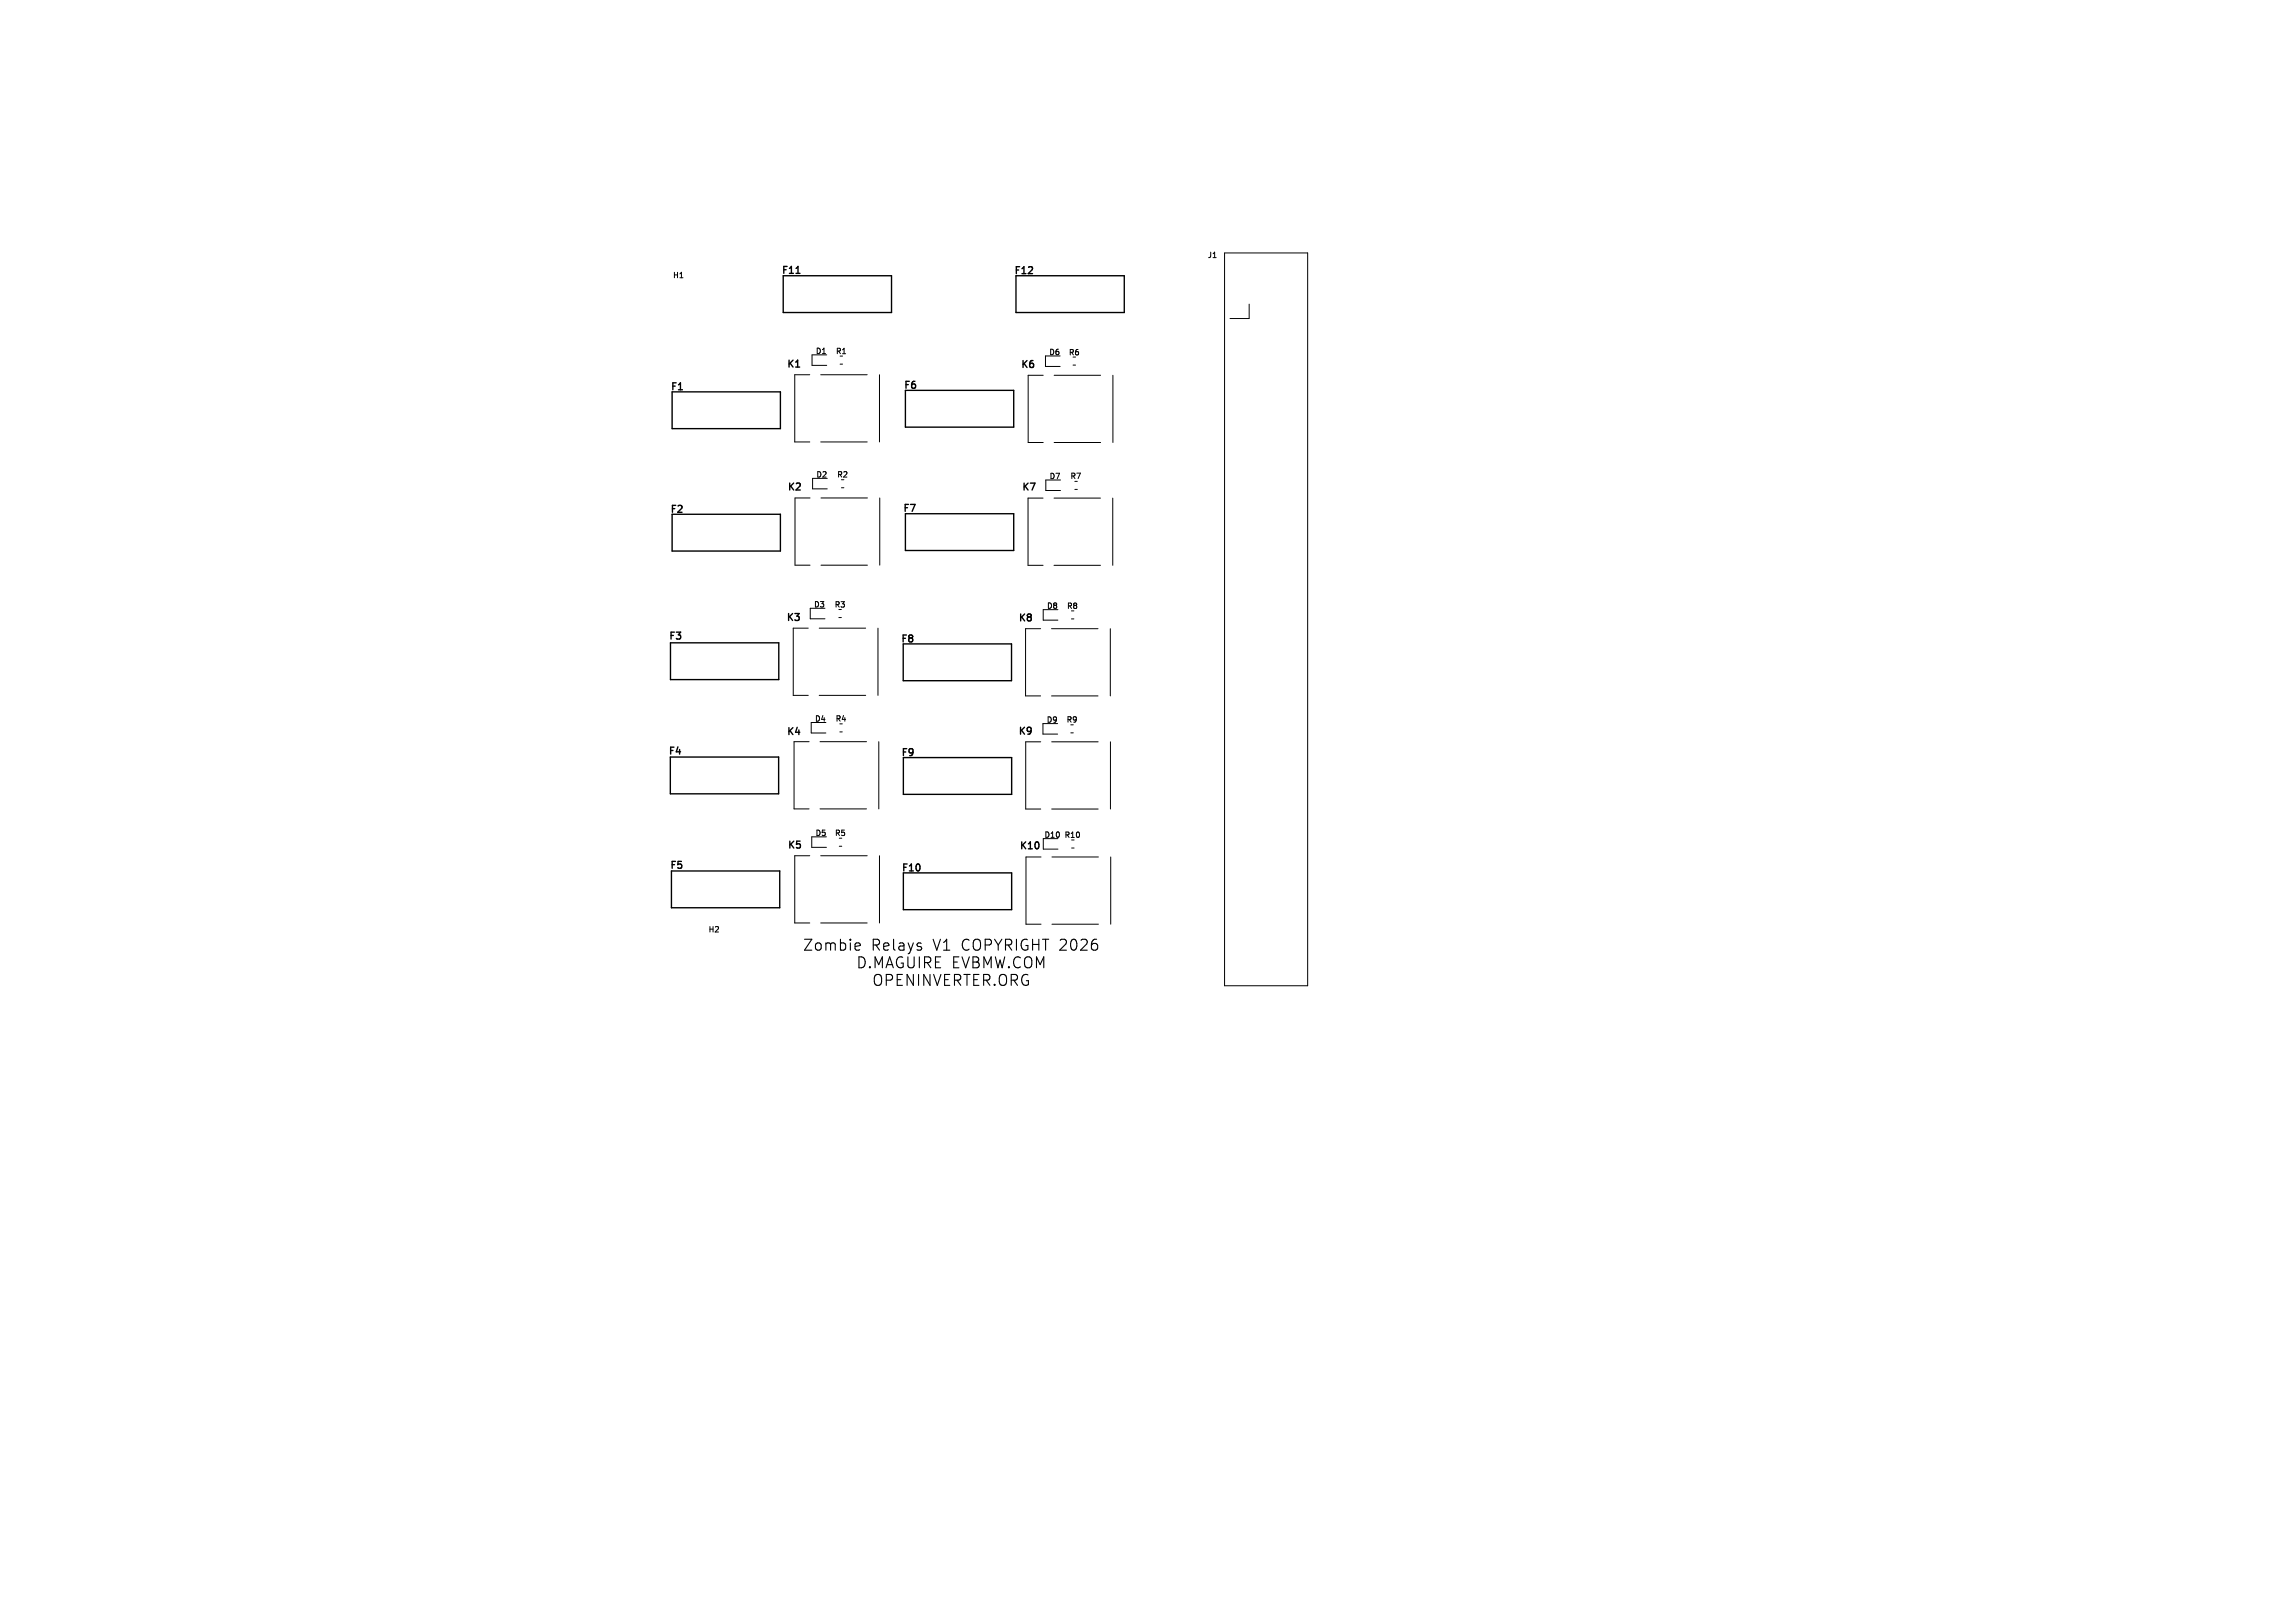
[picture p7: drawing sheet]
<svg xmlns="http://www.w3.org/2000/svg" width="420mm" height="297mm" viewBox="0 0 420 297" stroke-linecap="round" stroke-linejoin="round" font-family="sans-serif">
<defs><g id="words">
<g font-size="2.8">
<text x="146.8" y="174.1">Zombie</text>
<text x="156.5" y="177.4">D.MAGUIRE EVBMW.COM</text>
<text x="159.4" y="174.1">Relays</text>
<text x="170.8" y="174.1">V1 COPYRIGHT 2026</text>
<text x="159.4" y="180.6">OPENINVERTER.ORG</text>
</g>
<g font-size="1.8">
<text x="142.8" y="50.5">F11</text>
<text x="185.4" y="50.5">F12</text>
<text x="122.5" y="71.8">F1</text>
<text x="143.8" y="67.6">K1</text>
<text x="165.2" y="71.5">F6</text>
<text x="186.6" y="67.7">K6</text>
<text x="122.4" y="94.2">F2</text>
<text x="143.9" y="90.1">K2</text>
<text x="165" y="94">F7</text>
<text x="186.8" y="90.1">K7</text>
<text x="143.7" y="114">K3</text>
<text x="122.2" y="117.4">F3</text>
<text x="164.6" y="117.9">F8</text>
<text x="186.1" y="114.1">K8</text>
<text x="143.8" y="134.9">K4</text>
<text x="186.1" y="134.8">K9</text>
<text x="122.1" y="138.4">F4</text>
<text x="164.7" y="138.7">F9</text>
<text x="143.9" y="155.6">K5</text>
<text x="186.3" y="155.8">K10</text>
<text x="122.4" y="159.3">F5</text>
<text x="164.8" y="159.8">F10</text>
</g>
<g font-size="1.4">
<text x="220.8" y="47.4">J1</text>
<text x="123" y="51.1">H1</text>
<text x="149.1" y="65">D1</text>
<text x="152.8" y="65">R1</text>
<text x="191.8" y="65.2">D6</text>
<text x="195.4" y="65.2">R6</text>
<text x="149.2" y="87.6">D2</text>
<text x="153" y="87.6">R2</text>
<text x="191.9" y="87.9">D7</text>
<text x="195.7" y="87.8">R7</text>
<text x="148.8" y="111.4">D3</text>
<text x="152.6" y="111.4">R3</text>
<text x="191.4" y="111.6">D8</text>
<text x="195.1" y="111.6">R8</text>
<text x="149" y="132.3">D4</text>
<text x="152.7" y="132.3">R4</text>
<text x="191.4" y="132.5">D9</text>
<text x="195" y="132.4">R9</text>
<text x="149.1" y="153.2">D5</text>
<text x="152.6" y="153.2">R5</text>
<text x="190.9" y="153.5">D10</text>
<text x="194.6" y="153.5">R10</text>
<text x="129.5" y="170.8">H2</text>
</g>
</g></defs>
<path d="M156.7 172.5l.6 .1 .1 .4-1 .2M157.3 173.8l-.6 .1" fill="none" stroke="#000" stroke-width=".2"/>
<g fill="none" stroke="#000" stroke-width=".25">
<path d="M143.3 50.5h19.8v6.7h-19.8zM145.6 50h.7M185.8 50.5h19.9v6.7h-19.9zM122.9 71.7h19.9v6.7h-19.9zM145.5 67.2h.8M165.6 71.4h19.8v6.8h-19.8zM122.9 94.1h19.9v6.7h-19.9zM165.6 94h19.8v6.7h-19.8zM122.6 117.6h19.9v6.8h-19.9zM165.2 117.8h19.8v6.8h-19.8zM122.6 138.5h19.8v6.8h-19.8zM165.2 138.6h19.9v6.8h-19.9z"/>
<path d="M122.8 159.4h19.8v6.7h-19.8zM165.2 159.7h19.9v6.8h-19.9zM190 154.3v.8"/>
</g>
<g fill="none" stroke="#000" stroke-width=".18">
<path d="M224 46.3h15.2v134.1h-15.2zM225 58.3h3.5M228.5 55.7v2.6M148.1 68.6h-2.7v12.3h2.7M150.1 68.6h8.5M151.2 64.9h-2.7v2h2.7M153.7 66.6h.4M160.9 68.6v12.3M190.8 68.7h-2.7v12.3h2.7M192.8 68.7h8.5M193.9 65.1h-2.7v2h2.7M196.3 66.8h.4"/>
<path d="M203.6 68.7v12.3M148.2 91.1h-2.8v12.3h2.8M150.1 80.9h8.5M150.2 91.1h8.5M151.3 87.5h-2.7v2h2.7M153.9 89.3h.5M160.9 91.1v12.3M190.8 91.2h-2.8v12.2h2.8M192.8 91.2h8.5M192.8 81h8.5M194 87.8h-2.7v2h2.7M196.6 89.6h.5"/>
<path d="M203.6 91.2v12.2M147.8 115h-2.7v12.2h2.7M149.8 115h8.5M150.2 103.4h8.5M150.9 111.3h-2.7v1.9h2.7M153.4 113h.5M160.6 115v12.2M190.3 115h-2.7v12.4h2.7M192.3 115h8.6M192.8 103.4h8.5M193.5 111.6h-2.7v1.9h2.7M196 113.3h.4"/>
<path d="M203.1 115v12.4M148 135.7h-2.8v12.3h2.8M149.8 127.2h8.5M150 135.7h8.5M151.1 132.2h-2.7v1.9h2.7M153.6 133.9h.5M160.7 135.7v12.3M190.4 135.8h-2.8v12.3h2.8M192.3 127.4h8.6M192.4 135.8h8.5M193.5 132.4h-2.7v1.9h2.7M195.9 134.1h.4"/>
<path d="M203.1 135.8v12.3M148.1 156.6h-2.7v12.3h2.7M150 148h8.5M150.1 156.6h8.5M151.2 153.1h-2.7v2h2.7M153.5 154.9h.5M160.9 156.6v12.3M190.4 156.8h-2.7v12.3h2.7M192.4 148.1h8.5M192.4 156.8h8.5M193.5 153.5h-2.7v1.9h2.7M196 155.2h.5"/>
<path d="M203.2 156.8v12.3M150.1 168.9h8.5M192.4 169.1h8.5"/>
</g>
<use href="#words"/>
</svg>
